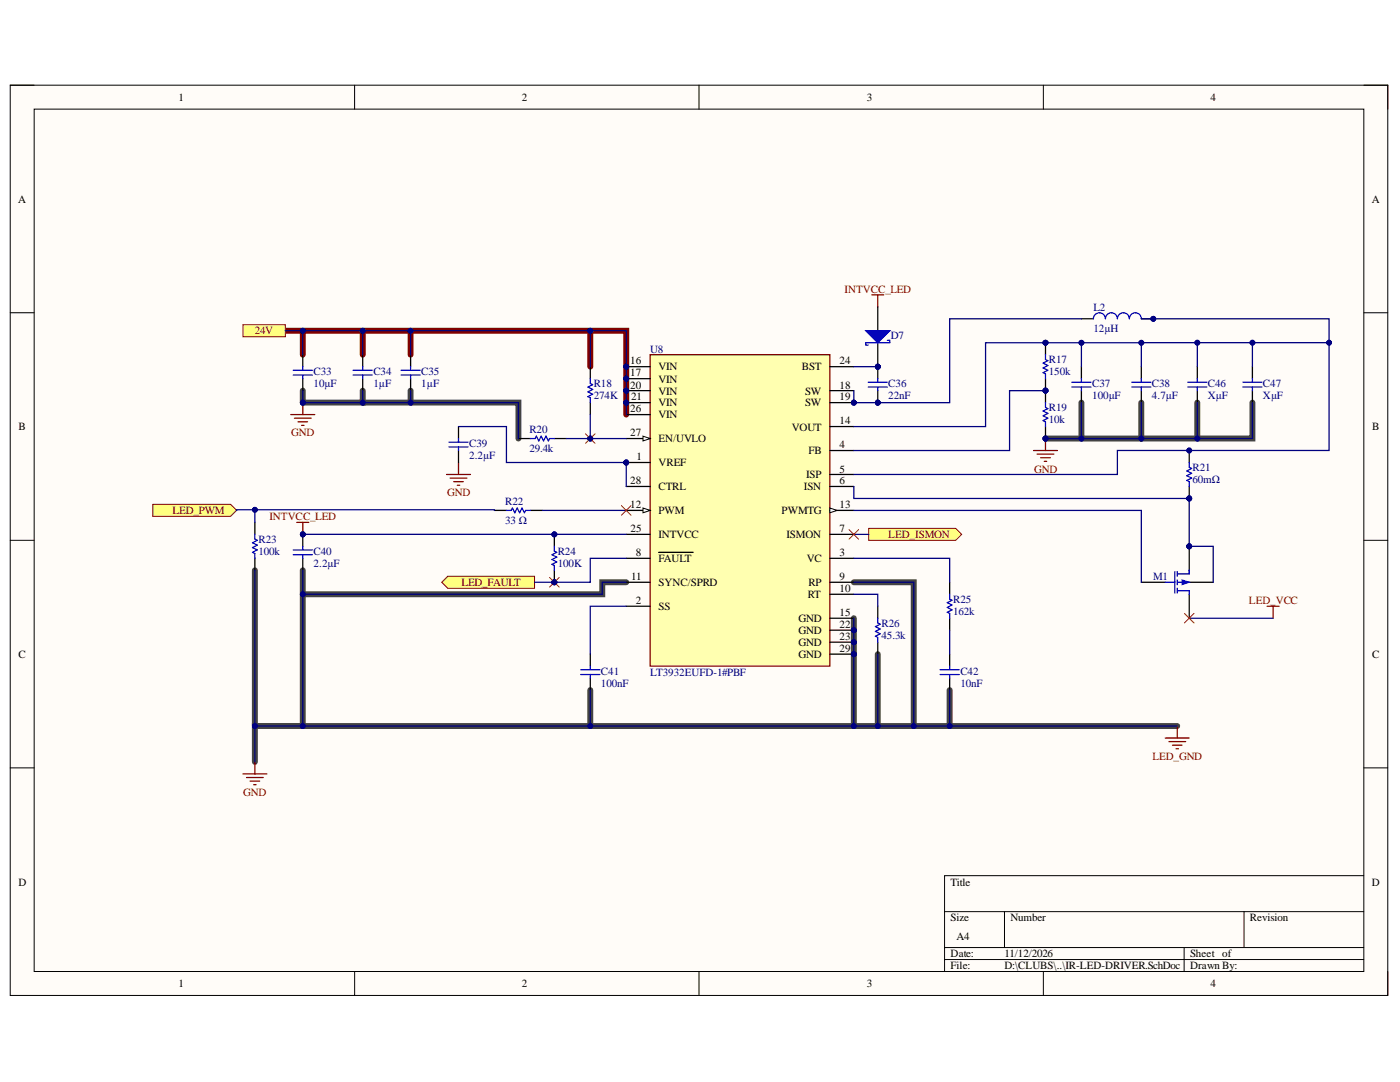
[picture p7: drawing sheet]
<svg xmlns="http://www.w3.org/2000/svg" width="279mm" height="216mm" viewBox="0 0 279 216" stroke-linecap="round" stroke-linejoin="round" font-family="sans-serif">
<defs><g id="words">
<g font-size="2.2">
<text x="35.6" y="20.1">1</text>
<text x="104.1" y="20.1">2</text>
<text x="173" y="20.1">3</text>
<text x="241.6" y="20.1">4</text>
<text x="3.6" y="40.4">A</text>
<text x="273.8" y="40.4">A</text>
<text x="125.8" y="72.7">16</text>
<text x="125.8" y="75.1">17</text>
<text x="125.8" y="77.5">20</text>
<text x="131.4" y="73.9">VIN</text>
<text x="131.4" y="76.4">VIN</text>
<text x="160" y="73.9">BST</text>
<text x="167.6" y="77.5">18</text>
<text x="167.6" y="72.7">24</text>
<text x="125.8" y="82.3">26</text>
<text x="125.9" y="79.9">21</text>
<text x="131.4" y="78.7">VIN</text>
<text x="131.4" y="81.1">VIN</text>
<text x="131.4" y="83.5">VIN</text>
<text x="160.7" y="78.7">SW</text>
<text x="160.7" y="81.1">SW</text>
<text x="167.6" y="79.9">19</text>
<text x="3.7" y="85.8">B</text>
<text x="125.8" y="87.1">27</text>
<text x="131.4" y="88.3">EN/UVLO</text>
<text x="158" y="85.9">VOUT</text>
<text x="167.6" y="89.5">4</text>
<text x="167.6" y="84.6">14</text>
<text x="273.9" y="85.8">B</text>
<text x="127" y="91.8">1</text>
<text x="131.4" y="93">VREF</text>
<text x="160.9" y="95.5">ISP</text>
<text x="161.4" y="90.6">FB</text>
<text x="167.6" y="94.3">5</text>
<text x="125.8" y="96.7">28</text>
<text x="125.8" y="101.4">12</text>
<text x="131.4" y="97.8">CTRL</text>
<text x="160.4" y="97.8">ISN</text>
<text x="167.6" y="96.7">6</text>
<text x="167.6" y="101.4">13</text>
<text x="125.9" y="106.2">25</text>
<text x="131.4" y="107.4">INTVCC</text>
<text x="131.4" y="102.6">PWM</text>
<text x="156" y="102.6">PWMTG</text>
<text x="157" y="107.4">ISMON</text>
<text x="167.6" y="106.2">7</text>
<text x="126.9" y="110.9">8</text>
<text x="131.4" y="112.2">FAULT</text>
<text x="161" y="112.2">VC</text>
<text x="167.6" y="110.9">3</text>
<text x="125.9" y="115.8">11</text>
<text x="131.4" y="116.9">SYNC/SPRD</text>
<text x="161.2" y="119.3">RT</text>
<text x="161.4" y="116.9">RP</text>
<text x="167.6" y="115.8">9</text>
<text x="167.6" y="118.1">10</text>
<text x="126.9" y="120.5">2</text>
<text x="131.4" y="121.8">SS</text>
<text x="159.3" y="124.1">GND</text>
<text x="167.6" y="122.9">15</text>
<text x="167.6" y="125.3">22</text>
<text x="3.7" y="131.3">C</text>
<text x="159.3" y="126.5">GND</text>
<text x="159.3" y="128.9">GND</text>
<text x="159.3" y="131.3">GND</text>
<text x="167.6" y="127.7">23</text>
<text x="167.6" y="130.1">29</text>
<text x="273.9" y="131.3">C</text>
<text x="3.7" y="176.7">D</text>
<text x="189.7" y="176.7">Title</text>
<text x="273.8" y="176.7">D</text>
<text x="189.7" y="183.8">Size</text>
<text x="201.6" y="183.8">Number</text>
<text x="249.4" y="183.8">Revision</text>
<text x="189.7" y="191">Date:</text>
<text x="190.9" y="187.5">A4</text>
<text x="200.5" y="191">11/12/2026</text>
<text x="237.5" y="191">Sheet of</text>
<text x="35.6" y="197">1</text>
<text x="104.1" y="197">2</text>
<text x="173" y="197">3</text>
<text x="189.7" y="193.4">File:</text>
<text x="200.5" y="193.4">D:\CLUBS\..\IR-LED-DRIVER.SchDoc</text>
<text x="237.5" y="193.4">Drawn By:</text>
<text x="241.6" y="197">4</text>
</g>
<g font-size="2.2" fill="#800000">
<text x="168.6" y="58.4">INTVCC_LED</text>
<text x="50.8" y="66.7">24V</text>
<text x="58.1" y="87.1">GND</text>
<text x="206.4" y="94.3">GND</text>
<text x="89.2" y="99">GND</text>
<text x="34.4" y="102.6">LED_PWM</text>
<text x="53.8" y="103.8">INTVCC_LED</text>
<text x="177.3" y="107.4">LED_ISMON</text>
<text x="92.1" y="116.9">LED_FAULT</text>
<text x="249.3" y="120.5">LED_VCC</text>
<text x="230" y="151.6">LED_GND</text>
<text x="48.5" y="158.8">GND</text>
</g>
<g font-size="2.2" fill="#000080">
<text x="218.2" y="62">L2</text>
<text x="129.7" y="70.4">U8</text>
<text x="177.8" y="67.7">D7</text>
<text x="218.2" y="66.3">12µH</text>
<text x="62.6" y="77.3">10µF</text>
<text x="62.6" y="74.9">C33</text>
<text x="74.5" y="77.3">1µF</text>
<text x="74.5" y="74.9">C34</text>
<text x="84.1" y="77.3">1µF</text>
<text x="84.1" y="74.9">C35</text>
<text x="118.5" y="77.3">R18</text>
<text x="177.3" y="77.3">C36</text>
<text x="209.3" y="74.9">150k</text>
<text x="209.3" y="72.5">R17</text>
<text x="218" y="77.3">C37</text>
<text x="229.9" y="77.3">C38</text>
<text x="241.1" y="77.3">C46</text>
<text x="252.1" y="77.3">C47</text>
<text x="118.5" y="79.7">274K</text>
<text x="177.3" y="79.7">22nF</text>
<text x="209.3" y="82">R19</text>
<text x="218" y="79.7">100µF</text>
<text x="229.9" y="79.7">4.7µF</text>
<text x="241.1" y="79.7">XµF</text>
<text x="252.1" y="79.7">XµF</text>
<text x="93.6" y="89.2">C39</text>
<text x="105.6" y="86.3">R20</text>
<text x="209.3" y="84.5">10k</text>
<text x="93.6" y="91.6">2.2µF</text>
<text x="105.6" y="90.1">29.4k</text>
<text x="238" y="94">R21</text>
<text x="100.8" y="100.7">R22</text>
<text x="238" y="96.4">60mΩ</text>
<text x="100.8" y="104.5">33 Ω</text>
<text x="51.6" y="110.8">100k</text>
<text x="51.6" y="108.3">R23</text>
<text x="62.6" y="113.1">2.2µF</text>
<text x="62.6" y="110.8">C40</text>
<text x="111.3" y="113.1">100K</text>
<text x="111.3" y="110.8">R24</text>
<text x="230.1" y="115.8">M1</text>
<text x="175.9" y="125.1">R26</text>
<text x="190.2" y="122.7">162k</text>
<text x="190.2" y="120.3">R25</text>
<text x="175.9" y="127.4">45.3k</text>
<text x="119.9" y="137">100nF</text>
<text x="119.9" y="134.6">C41</text>
<text x="129.7" y="134.9">LT3932EUFD-1#PBF</text>
<text x="191.7" y="137">10nF</text>
<text x="191.7" y="134.6">C42</text>
</g>
</g></defs>
<path d="M2 17h275v181.6h-275z" fill-rule="evenodd" fill="#fffcf8"/>
<path d="M2 17h275v181.6h-275z" fill="none" stroke="#000" stroke-width=".2"/>
<path d="M6.8 21.8h265.4v172.1h-265.4z" fill-rule="evenodd" fill="#fffcf8"/>
<g fill="none" stroke="#000" stroke-width=".2">
<path d="M2 17h4.8M70.8 17v4.8M139.5 17v4.8M208.2 17v4.8M272.2 17h4.8v4.8M6.8 21.8h265.4v172.1h-265.4zM2 62.4h4.8M272.2 62.4h4.8M2 107.8h4.8M272.2 107.8h4.8M2 153.2h4.8M272.2 153.2h4.8"/>
<path d="M272.2 174.7h-83.7v19.2M70.8 193.9v4.7M139.5 193.9v4.7M188.5 181.9h83.7M188.5 189.1h83.7M188.5 191.5h83.7M200.5 181.9v7.2M208.2 193.9v4.7M236.3 189.1v4.8M248.3 181.9v7.2M277 193.9v4.7"/>
</g>
<path d="M56.9 66h68.1v16.7M60.4 66v4.8M72.4 66v4.8M81.9 66v4.8M117.8 66v7.2" fill="none" stroke="#800000" stroke-width="1.2"/>
<g fill="none" stroke="#434343" stroke-width="1.2">
<path d="M60.4 77.9v2.4h12v-2.4M81.9 77.9v2.4M72.4 80.3h31.1v7.2M208.6 87.5h19.2M215.8 80.3v7.2M227.8 80.3v7.2M239 80.3v7.2M249.9 80.3v7.2h-22.1M50.9 113.8v31.1M60.4 113.8v31.1h-9.5v7.1M125 116.2h-4.8v2.4h-59.8M170.4 116.2h12v28.7"/>
<path d="M117.8 137.7v7.2M170.4 123.4v21.5M175.2 130.5v14.4M189.5 137.7v7.2h-129.1M189.5 144.9h45.4"/>
</g>
<path d="M89.1 94.7h4.8M89.8 95.4h3.4M90.5 96.1h2M91.3 96.8h.4M91.5 92.3v2.4M252.9 121h2.4M254.1 121v2.4M232.6 147.3h4.7M233.3 148h3.3M234 148.7h1.9M234.7 149.4h.5M234.9 144.9v2.4" fill="none" stroke="#800000" stroke-width=".25"/>
<path d="M48.5 64.8h8.4v2.4h-8.4z" fill-rule="evenodd" fill="#ffff80"/>
<path d="M48.5 64.8h8.4v2.4h-8.4z" fill="none" stroke="#800000" stroke-width=".2"/>
<circle cx="125" cy="73.2" r=".48" fill="#000080"/>
<circle cx="125" cy="73.2" r=".48" fill="none" stroke="#000080" stroke-width=".2"/>
<circle cx="125" cy="75.6" r=".48" fill="#000080"/>
<circle cx="125" cy="75.6" r=".48" fill="none" stroke="#000080" stroke-width=".2"/>
<circle cx="125" cy="77.9" r=".48" fill="#000080"/>
<circle cx="125" cy="77.9" r=".48" fill="none" stroke="#000080" stroke-width=".2"/>
<circle cx="125" cy="80.3" r=".48" fill="#000080"/>
<circle cx="125" cy="80.3" r=".48" fill="none" stroke="#000080" stroke-width=".2"/>
<circle cx="170.4" cy="80.3" r=".48" fill="#000080"/>
<circle cx="170.4" cy="80.3" r=".48" fill="none" stroke="#000080" stroke-width=".2"/>
<circle cx="125" cy="92.3" r=".48" fill="#000080"/>
<circle cx="125" cy="92.3" r=".48" fill="none" stroke="#000080" stroke-width=".2"/>
<circle cx="170.4" cy="125.7" r=".48" fill="#000080"/>
<circle cx="170.4" cy="125.7" r=".48" fill="none" stroke="#000080" stroke-width=".2"/>
<circle cx="170.4" cy="128.1" r=".48" fill="#000080"/>
<circle cx="170.4" cy="128.1" r=".48" fill="none" stroke="#000080" stroke-width=".2"/>
<circle cx="170.4" cy="130.5" r=".48" fill="#000080"/>
<circle cx="170.4" cy="130.5" r=".48" fill="none" stroke="#000080" stroke-width=".2"/>
<path d="M129.8 70.8h35.8v62.1h-35.8z" fill-rule="evenodd" fill="#ffffb0"/>
<path d="M129.8 70.8h35.8v62.1h-35.8z" fill="none" stroke="#800000" stroke-width=".25"/>
<path d="M125 73.2h4.8M125 106.6h4.8" fill="none" stroke="#000" stroke-width=".25"/>
<circle cx="125" cy="73.2" r=".48" fill="#000080"/>
<circle cx="125" cy="73.2" r=".48" fill="none" stroke="#000080" stroke-width=".2"/>
<path d="M125 75.6h4.8" fill="none" stroke="#000" stroke-width=".25"/>
<circle cx="125" cy="75.6" r=".48" fill="#000080"/>
<circle cx="125" cy="75.6" r=".48" fill="none" stroke="#000080" stroke-width=".2"/>
<path d="M125 77.9h4.8" fill="none" stroke="#000" stroke-width=".25"/>
<circle cx="125" cy="77.9" r=".48" fill="#000080"/>
<circle cx="125" cy="77.9" r=".48" fill="none" stroke="#000080" stroke-width=".2"/>
<path d="M125 80.3h4.8" fill="none" stroke="#000" stroke-width=".25"/>
<circle cx="125" cy="80.3" r=".48" fill="#000080"/>
<circle cx="125" cy="80.3" r=".48" fill="none" stroke="#000080" stroke-width=".2"/>
<path d="M165.6 77.9h4.8M125 82.7h4.8M165.6 80.3h4.8" fill="none" stroke="#000" stroke-width=".25"/>
<circle cx="170.4" cy="80.3" r=".48" fill="#000080"/>
<circle cx="170.4" cy="80.3" r=".48" fill="none" stroke="#000080" stroke-width=".2"/>
<path d="M165.6 73.2h4.8M125 97.1h4.8M125 87.5h4.8M125 111.4h4.8M131.4 110.2h6.9" fill="none" stroke="#000" stroke-width=".25"/>
<path d="M128.3 87l1.5 .5-1.5 .5z" fill="#f8fcff"/>
<path d="M128.3 87l1.5 .5-1.5 .5z" fill="none" stroke="#000" stroke-width=".2"/>
<path d="M165.6 89.9h4.8M165.6 97.1h4.8M165.6 94.7h4.8M125 101.8h4.8M165.6 106.6h4.8" fill="none" stroke="#000" stroke-width=".25"/>
<path d="M128.3 101.4l1.5 .4-1.5 .5z" fill="#f8fcff"/>
<path d="M128.3 101.4l1.5 .4-1.5 .5z" fill="none" stroke="#000" stroke-width=".2"/>
<path d="M165.6 101.8h4.8" fill="none" stroke="#000" stroke-width=".25"/>
<path d="M165.6 101.4l1.5 .4-1.5 .5z" fill="#f8fcff"/>
<path d="M165.6 101.4l1.5 .4-1.5 .5z" fill="none" stroke="#000" stroke-width=".2"/>
<path d="M125 92.3h4.8M165.6 85.1h4.8M125 116.2h4.8M165.6 116.2h4.8M165.6 118.6h4.8M165.6 111.4h4.8M125 121h4.8" fill="none" stroke="#000" stroke-width=".25"/>
<circle cx="125" cy="92.3" r=".48" fill="#000080"/>
<circle cx="125" cy="92.3" r=".48" fill="none" stroke="#000080" stroke-width=".2"/>
<path d="M165.6 123.4h4.8M165.6 125.7h4.8" fill="none" stroke="#000" stroke-width=".25"/>
<circle cx="170.4" cy="125.7" r=".48" fill="#000080"/>
<circle cx="170.4" cy="125.7" r=".48" fill="none" stroke="#000080" stroke-width=".2"/>
<path d="M165.6 128.1h4.8" fill="none" stroke="#000" stroke-width=".25"/>
<circle cx="170.4" cy="128.1" r=".48" fill="#000080"/>
<circle cx="170.4" cy="128.1" r=".48" fill="none" stroke="#000080" stroke-width=".2"/>
<path d="M165.6 130.5h4.8" fill="none" stroke="#000" stroke-width=".25"/>
<circle cx="170.4" cy="130.5" r=".48" fill="#000080"/>
<circle cx="170.4" cy="130.5" r=".48" fill="none" stroke="#000080" stroke-width=".2"/>
<path d="M30.5 100.6h15.5l1.2 1.2-1.2 1.2h-15.5z" fill-rule="evenodd" fill="#ffff80"/>
<path d="M30.5 100.6h15.5l1.2 1.2-1.2 1.2h-15.5z" fill="none" stroke="#800000" stroke-width=".2"/>
<path d="M60.4 70.8v2.4M60.4 75.6v2.3" fill="none" stroke="#000" stroke-width=".25"/>
<path d="M58.5 74.8h3.8M58.5 73.9h3.8M60.4 73.2v.7M60.4 74.8v.8" fill="none" stroke="#00f" stroke-width=".25"/>
<path d="M58 82.7h4.8M58.8 83.4h3.3M59.5 84.2h1.9M60.2 84.9h.5M60.4 80.3v2.4" fill="none" stroke="#800000" stroke-width=".25"/>
<circle cx="60.4" cy="80.3" r=".48" fill="#000080"/>
<circle cx="60.4" cy="80.3" r=".48" fill="none" stroke="#000080" stroke-width=".2"/>
<path d="M72.4 70.8v2.4M72.4 75.6v2.3M81.9 70.8v2.4M81.9 75.6v2.3M117.8 73.2v2.4M91.5 85.1v2.4M91.5 89.9v2.4M103.5 87.5h2.4M110.6 87.5h2.4M117.8 80.3v2.4" fill="none" stroke="#000" stroke-width=".25"/>
<g fill="none" stroke="#00f" stroke-width=".25">
<path d="M70.5 74.8h3.8M70.5 73.9h3.8M72.4 73.2v.7M72.4 74.8v.8M80 74.8h3.9M80 73.9h3.9M81.9 73.2v.7M81.9 74.8v.8M117.8 75.6v.9l.5 .3-1 .4 1 .5-1 .5 1 .5-1 .4 .5 .3v.9M89.6 89.2h3.8M89.6 88.2h3.8M91.5 87.5v.7"/>
<path d="M91.5 89.2v.7M105.9 87.5h.9l.2-.5 .5 1 .5-1 .5 1 .5-1 .4 1 .3-.5h.9"/>
</g>
<circle cx="60.4" cy="106.6" r=".48" fill="#000080"/>
<circle cx="60.4" cy="106.6" r=".48" fill="none" stroke="#000080" stroke-width=".2"/>
<path d="M60.4 106.6v2.4" fill="none" stroke="#000" stroke-width=".25"/>
<circle cx="60.4" cy="106.6" r=".48" fill="#000080"/>
<circle cx="60.4" cy="106.6" r=".48" fill="none" stroke="#000080" stroke-width=".2"/>
<path d="M60.4 111.4v2.4" fill="none" stroke="#000" stroke-width=".25"/>
<path d="M58.5 110.7h3.8M58.5 109.7h3.8M60.4 109v.7M60.4 110.7v.7" fill="none" stroke="#00f" stroke-width=".25"/>
<circle cx="110.6" cy="106.6" r=".48" fill="#000080"/>
<circle cx="110.6" cy="106.6" r=".48" fill="none" stroke="#000080" stroke-width=".2"/>
<circle cx="110.6" cy="116.2" r=".48" fill="#000080"/>
<circle cx="110.6" cy="116.2" r=".48" fill="none" stroke="#000080" stroke-width=".2"/>
<path d="M110.6 106.6v2.4" fill="none" stroke="#000" stroke-width=".25"/>
<circle cx="110.6" cy="106.6" r=".48" fill="#000080"/>
<circle cx="110.6" cy="106.6" r=".48" fill="none" stroke="#000080" stroke-width=".2"/>
<path d="M110.6 113.8v2.4" fill="none" stroke="#000" stroke-width=".25"/>
<circle cx="110.6" cy="116.2" r=".48" fill="#000080"/>
<circle cx="110.6" cy="116.2" r=".48" fill="none" stroke="#000080" stroke-width=".2"/>
<path d="M110.6 109v1l.5 .2-.9 .5 .9 .5-.9 .4 .9 .5-.9 .5 .4 .2v1" fill="none" stroke="#00f" stroke-width=".25"/>
<path d="M88.2 116.2l1.2-1.2h17.3v2.4h-17.3z" fill-rule="evenodd" fill="#ffff80"/>
<path d="M88.2 116.2l1.2-1.2h17.3v2.4h-17.3z" fill="none" stroke="#800000" stroke-width=".2"/>
<path d="M48.5 154.4h4.8M49.2 155.1h3.3M49.9 155.9h1.9M50.6 156.6h.5M50.9 152v2.4" fill="none" stroke="#800000" stroke-width=".25"/>
<path d="M189.5 116.2v2.4M117.8 130.5v2.4M117.8 135.3v2.4M175.2 121v2.4M175.2 128.1v2.4M189.5 123.4v2.4M189.5 130.5v2.4M189.5 135.3v2.4" fill="none" stroke="#000" stroke-width=".25"/>
<path d="M189.5 118.6v.9l.5 .3-1 .5 1 .4-1 .5 1 .5-1 .5 .5 .2v1M115.9 134.6h3.8M115.9 133.6h3.8M117.8 132.9v.7M117.8 134.6v.7M175.2 123.4v.9l.5 .3-1 .4 1 .5-1 .5 1 .5-1 .4 .5 .3v.9M187.6 134.6h3.8M187.6 133.6h3.8M189.5 132.9v.7M189.5 134.6v.7" fill="none" stroke="#00f" stroke-width=".25"/>
<path d="M173.4 105.4h17.3l1.2 1.2-1.2 1.2h-17.3z" fill-rule="evenodd" fill="#ffff80"/>
<path d="M173.4 105.4h17.3l1.2 1.2-1.2 1.2h-17.3z" fill="none" stroke="#800000" stroke-width=".2"/>
<circle cx="237.3" cy="109" r=".48" fill="#000080"/>
<circle cx="237.3" cy="109" r=".48" fill="none" stroke="#000080" stroke-width=".2"/>
<path d="M237.3 109v4.8" fill="none" stroke="#000" stroke-width=".25"/>
<circle cx="237.3" cy="109" r=".48" fill="#000080"/>
<circle cx="237.3" cy="109" r=".48" fill="none" stroke="#000080" stroke-width=".2"/>
<path d="M227.8 116.2h4.8M237.3 116.2h4.8M237.3 118.6v4.8" fill="none" stroke="#000" stroke-width=".25"/>
<path d="M232.6 116.2h1.9M234.5 114v4.3M234.9 116.2h2.4M234.9 117.9h2.4v.7M234.9 114v1M234.9 115.7v1M234.9 117.4v.9M237.3 113.8v.7h-2.4" fill="none" stroke="#00f" stroke-width=".25"/>
<path d="M235.9 115.7l1.4 .5-1.4 .5z" fill="#00f"/>
<path d="M235.9 115.7l1.4 .5-1.4 .5z" fill="none" stroke="#00f" stroke-width=".2"/>
<circle cx="237.3" cy="99.5" r=".48" fill="#000080"/>
<circle cx="237.3" cy="99.5" r=".48" fill="none" stroke="#000080" stroke-width=".2"/>
<path d="M237.3 89.9v2.4M237.3 97.1v2.4" fill="none" stroke="#000" stroke-width=".25"/>
<circle cx="237.3" cy="99.5" r=".48" fill="#000080"/>
<circle cx="237.3" cy="99.5" r=".48" fill="none" stroke="#000080" stroke-width=".2"/>
<path d="M237.3 92.3v.9l.5 .3-.9 .5 .9 .4-.9 .5 .9 .5-.9 .5 .4 .2v1" fill="none" stroke="#00f" stroke-width=".25"/>
<path d="M206.3 89.9h4.7M207 90.6h3.3M207.7 91.3h1.9M208.4 92.1h.5M208.6 87.5v2.4" fill="none" stroke="#800000" stroke-width=".25"/>
<circle cx="208.7" cy="87.5" r=".48" fill="#000080"/>
<circle cx="208.7" cy="87.5" r=".48" fill="none" stroke="#000080" stroke-width=".2"/>
<circle cx="208.7" cy="77.9" r=".48" fill="#000080"/>
<circle cx="208.7" cy="77.9" r=".48" fill="none" stroke="#000080" stroke-width=".2"/>
<circle cx="208.7" cy="87.5" r=".48" fill="#000080"/>
<circle cx="208.7" cy="87.5" r=".48" fill="none" stroke="#000080" stroke-width=".2"/>
<path d="M208.6 78v2.3" fill="none" stroke="#000" stroke-width=".25"/>
<circle cx="208.7" cy="77.9" r=".48" fill="#000080"/>
<circle cx="208.7" cy="77.9" r=".48" fill="none" stroke="#000080" stroke-width=".2"/>
<path d="M208.6 85.1v2.4" fill="none" stroke="#000" stroke-width=".25"/>
<circle cx="208.7" cy="87.5" r=".48" fill="#000080"/>
<circle cx="208.7" cy="87.5" r=".48" fill="none" stroke="#000080" stroke-width=".2"/>
<path d="M208.6 80.3v1l.5 .2-.9 .5 .9 .5-.9 .5 .9 .5-.9 .4 .4 .3v.9" fill="none" stroke="#00f" stroke-width=".25"/>
<circle cx="208.7" cy="68.4" r=".48" fill="#000080"/>
<circle cx="208.7" cy="68.4" r=".48" fill="none" stroke="#000080" stroke-width=".2"/>
<circle cx="208.7" cy="77.9" r=".48" fill="#000080"/>
<circle cx="208.7" cy="77.9" r=".48" fill="none" stroke="#000080" stroke-width=".2"/>
<path d="M208.6 68.4v2.4" fill="none" stroke="#000" stroke-width=".25"/>
<circle cx="208.7" cy="68.4" r=".48" fill="#000080"/>
<circle cx="208.7" cy="68.4" r=".48" fill="none" stroke="#000080" stroke-width=".2"/>
<path d="M208.6 75.6v2.4" fill="none" stroke="#000" stroke-width=".25"/>
<circle cx="208.7" cy="77.9" r=".48" fill="#000080"/>
<circle cx="208.7" cy="77.9" r=".48" fill="none" stroke="#000080" stroke-width=".2"/>
<path d="M208.6 70.8v.9l.5 .3-.9 .5 .9 .4-.9 .5 .9 .5-.9 .5 .4 .2v1M213.9 77.2h3.8M213.9 76.3h3.8M215.8 75.6v.7M215.8 77.2v.8" fill="none" stroke="#00f" stroke-width=".25"/>
<path d="M215.8 73.2v2.4M215.8 78v2.3" fill="none" stroke="#000" stroke-width=".25"/>
<circle cx="175.2" cy="73.2" r=".48" fill="#000080"/>
<circle cx="175.2" cy="73.2" r=".48" fill="none" stroke="#000080" stroke-width=".2"/>
<circle cx="175.2" cy="80.3" r=".48" fill="#000080"/>
<circle cx="175.2" cy="80.3" r=".48" fill="none" stroke="#000080" stroke-width=".2"/>
<path d="M175.2 73.2v2.4" fill="none" stroke="#000" stroke-width=".25"/>
<circle cx="175.2" cy="73.2" r=".48" fill="#000080"/>
<circle cx="175.2" cy="73.2" r=".48" fill="none" stroke="#000080" stroke-width=".2"/>
<path d="M175.2 78v2.3" fill="none" stroke="#000" stroke-width=".25"/>
<circle cx="175.2" cy="80.3" r=".48" fill="#000080"/>
<circle cx="175.2" cy="80.3" r=".48" fill="none" stroke="#000080" stroke-width=".2"/>
<path d="M173.3 77.2h3.8M173.3 76.3h3.8M175.2 75.6v.7M175.2 77.2v.8" fill="none" stroke="#00f" stroke-width=".25"/>
<circle cx="230.2" cy="63.6" r=".48" fill="#000080"/>
<circle cx="230.2" cy="63.6" r=".48" fill="none" stroke="#000080" stroke-width=".2"/>
<path d="M215.8 63.6h2.4M227.8 63.6h2.4" fill="none" stroke="#000" stroke-width=".25"/>
<circle cx="230.2" cy="63.6" r=".48" fill="#000080"/>
<circle cx="230.2" cy="63.6" r=".48" fill="none" stroke="#000080" stroke-width=".2"/>
<path d="M218.2 63.6a1.2 1.2 0 0 1 1.2-1.2 1.2 1.2 0 0 1 1.2 1.2 1.19 1.19 0 0 1 1.2-1.2 1.19 1.19 0 0 1 1.2 1.2 1.19 1.19 0 0 1 1.2-1.2 1.19 1.19 0 0 1 1.2 1.2 1.19 1.19 0 0 1 1.2-1.2 1.19 1.19 0 0 1 1.2 1.2M225.9 77.2h3.8M225.9 76.3h3.8M227.8 75.6v.7M227.8 77.2v.8M50.9 106.6v1l.4 .2-.9 .5 .9 .5-.9 .5 .9 .4-.9 .5 .5 .3v.9M101.1 101.8h.9l.3-.4 .4 .9 .5-.9 .5 .9 .5-.9 .5 .9 .2-.5h1" fill="none" stroke="#00f" stroke-width=".25"/>
<path d="M227.8 73.2v2.4M227.8 78v2.3M50.9 104.2v2.4M50.9 111.4v2.4M98.7 101.8h2.4M105.9 101.8h2.3" fill="none" stroke="#000" stroke-width=".25"/>
<path d="M59.2 104.2h2.4M60.4 104.2v2.4" fill="none" stroke="#800000" stroke-width=".25"/>
<circle cx="60.4" cy="106.6" r=".48" fill="#000080"/>
<circle cx="60.4" cy="106.6" r=".48" fill="none" stroke="#000080" stroke-width=".2"/>
<path d="M174 58.8h2.4M175.2 58.8v2.4" fill="none" stroke="#800000" stroke-width=".25"/>
<circle cx="175.2" cy="73.2" r=".48" fill="#000080"/>
<circle cx="175.2" cy="73.2" r=".48" fill="none" stroke="#000080" stroke-width=".2"/>
<path d="M175.2 61.2v4.8M175.2 68.4v4.8" fill="none" stroke="#000" stroke-width=".25"/>
<circle cx="175.2" cy="73.2" r=".48" fill="#000080"/>
<circle cx="175.2" cy="73.2" r=".48" fill="none" stroke="#000080" stroke-width=".2"/>
<path d="M172.8 66h4.8l-2.4 2.4z" fill="#00f"/>
<path d="M172.8 66h4.8l-2.4 2.4zM177.1 67.9h.5v.5h-4.8v.5h.5" fill="none" stroke="#00f" stroke-width=".25"/>
<path d="M125 77.9v2.4" fill="none" stroke="#000080" stroke-width=".25"/>
<circle cx="125" cy="77.9" r=".48" fill="#000080"/>
<circle cx="125" cy="77.9" r=".48" fill="none" stroke="#000080" stroke-width=".2"/>
<circle cx="125" cy="80.3" r=".48" fill="#000080"/>
<circle cx="125" cy="80.3" r=".48" fill="none" stroke="#000080" stroke-width=".2"/>
<path d="M125 80.3v2.4" fill="none" stroke="#000080" stroke-width=".25"/>
<circle cx="125" cy="80.3" r=".48" fill="#000080"/>
<circle cx="125" cy="80.3" r=".48" fill="none" stroke="#000080" stroke-width=".2"/>
<path d="M60.4 66v4.8" fill="none" stroke="#000080" stroke-width=".25"/>
<circle cx="60.4" cy="66" r=".48" fill="#000080"/>
<circle cx="60.4" cy="66" r=".48" fill="none" stroke="#000080" stroke-width=".2"/>
<path d="M60.4 77.9v2.4" fill="none" stroke="#000080" stroke-width=".25"/>
<circle cx="60.4" cy="80.3" r=".48" fill="#000080"/>
<circle cx="60.4" cy="80.3" r=".48" fill="none" stroke="#000080" stroke-width=".2"/>
<path d="M72.4 77.9v2.4h-12" fill="none" stroke="#000080" stroke-width=".25"/>
<circle cx="72.4" cy="80.3" r=".48" fill="#000080"/>
<circle cx="72.4" cy="80.3" r=".48" fill="none" stroke="#000080" stroke-width=".2"/>
<circle cx="60.4" cy="80.3" r=".48" fill="#000080"/>
<circle cx="60.4" cy="80.3" r=".48" fill="none" stroke="#000080" stroke-width=".2"/>
<path d="M72.4 66v4.8" fill="none" stroke="#000080" stroke-width=".25"/>
<circle cx="72.4" cy="66" r=".48" fill="#000080"/>
<circle cx="72.4" cy="66" r=".48" fill="none" stroke="#000080" stroke-width=".2"/>
<path d="M81.9 77.9v2.4" fill="none" stroke="#000080" stroke-width=".25"/>
<circle cx="81.9" cy="80.3" r=".48" fill="#000080"/>
<circle cx="81.9" cy="80.3" r=".48" fill="none" stroke="#000080" stroke-width=".2"/>
<path d="M81.9 66v4.8" fill="none" stroke="#000080" stroke-width=".25"/>
<circle cx="81.9" cy="66" r=".48" fill="#000080"/>
<circle cx="81.9" cy="66" r=".48" fill="none" stroke="#000080" stroke-width=".2"/>
<path d="M117.8 66v7.2" fill="none" stroke="#000080" stroke-width=".25"/>
<circle cx="117.8" cy="66" r=".48" fill="#000080"/>
<circle cx="117.8" cy="66" r=".48" fill="none" stroke="#000080" stroke-width=".2"/>
<path d="M72.4 80.3h31.1v7.2" fill="none" stroke="#000080" stroke-width=".25"/>
<circle cx="72.4" cy="80.3" r=".48" fill="#000080"/>
<circle cx="72.4" cy="80.3" r=".48" fill="none" stroke="#000080" stroke-width=".2"/>
<circle cx="81.9" cy="80.3" r=".48" fill="#000080"/>
<circle cx="81.9" cy="80.3" r=".48" fill="none" stroke="#000080" stroke-width=".2"/>
<path d="M56.9 66h68.1v11.9" fill="none" stroke="#000080" stroke-width=".25"/>
<circle cx="60.4" cy="66" r=".48" fill="#000080"/>
<circle cx="60.4" cy="66" r=".48" fill="none" stroke="#000080" stroke-width=".2"/>
<circle cx="72.4" cy="66" r=".48" fill="#000080"/>
<circle cx="72.4" cy="66" r=".48" fill="none" stroke="#000080" stroke-width=".2"/>
<circle cx="81.9" cy="66" r=".48" fill="#000080"/>
<circle cx="81.9" cy="66" r=".48" fill="none" stroke="#000080" stroke-width=".2"/>
<circle cx="117.8" cy="66" r=".48" fill="#000080"/>
<circle cx="117.8" cy="66" r=".48" fill="none" stroke="#000080" stroke-width=".2"/>
<circle cx="125" cy="73.2" r=".48" fill="#000080"/>
<circle cx="125" cy="73.2" r=".48" fill="none" stroke="#000080" stroke-width=".2"/>
<circle cx="125" cy="75.6" r=".48" fill="#000080"/>
<circle cx="125" cy="75.6" r=".48" fill="none" stroke="#000080" stroke-width=".2"/>
<circle cx="125" cy="77.9" r=".48" fill="#000080"/>
<circle cx="125" cy="77.9" r=".48" fill="none" stroke="#000080" stroke-width=".2"/>
<path d="M117.8 82.7v4.8" fill="none" stroke="#000080" stroke-width=".25"/>
<circle cx="117.8" cy="87.5" r=".48" fill="#000080"/>
<circle cx="117.8" cy="87.5" r=".48" fill="none" stroke="#000080" stroke-width=".2"/>
<path d="M113 87.5h12" fill="none" stroke="#000080" stroke-width=".25"/>
<circle cx="117.8" cy="87.5" r=".48" fill="#000080"/>
<circle cx="117.8" cy="87.5" r=".48" fill="none" stroke="#000080" stroke-width=".2"/>
<path d="M125 92.3v4.8" fill="none" stroke="#000080" stroke-width=".25"/>
<circle cx="125" cy="92.3" r=".48" fill="#000080"/>
<circle cx="125" cy="92.3" r=".48" fill="none" stroke="#000080" stroke-width=".2"/>
<path d="M60.4 106.6h64.6" fill="none" stroke="#000080" stroke-width=".25"/>
<circle cx="110.6" cy="106.6" r=".48" fill="#000080"/>
<circle cx="110.6" cy="106.6" r=".48" fill="none" stroke="#000080" stroke-width=".2"/>
<circle cx="60.4" cy="106.6" r=".48" fill="#000080"/>
<circle cx="60.4" cy="106.6" r=".48" fill="none" stroke="#000080" stroke-width=".2"/>
<path d="M125 111.4h-7.2v4.8h-7.2" fill="none" stroke="#000080" stroke-width=".25"/>
<circle cx="110.6" cy="116.2" r=".48" fill="#000080"/>
<circle cx="110.6" cy="116.2" r=".48" fill="none" stroke="#000080" stroke-width=".2"/>
<path d="M106.7 116.2h3.9" fill="none" stroke="#000080" stroke-width=".25"/>
<circle cx="110.6" cy="116.2" r=".48" fill="#000080"/>
<circle cx="110.6" cy="116.2" r=".48" fill="none" stroke="#000080" stroke-width=".2"/>
<path d="M60.4 113.8v31.1h-9.5v7.1" fill="none" stroke="#000080" stroke-width=".25"/>
<circle cx="60.4" cy="118.6" r=".48" fill="#000080"/>
<circle cx="60.4" cy="118.6" r=".48" fill="none" stroke="#000080" stroke-width=".2"/>
<circle cx="60.4" cy="144.9" r=".48" fill="#000080"/>
<circle cx="60.4" cy="144.9" r=".48" fill="none" stroke="#000080" stroke-width=".2"/>
<circle cx="50.9" cy="144.9" r=".48" fill="#000080"/>
<circle cx="50.9" cy="144.9" r=".48" fill="none" stroke="#000080" stroke-width=".2"/>
<path d="M125 116.2h-4.8v2.4h-59.8" fill="none" stroke="#000080" stroke-width=".25"/>
<circle cx="60.4" cy="118.6" r=".48" fill="#000080"/>
<circle cx="60.4" cy="118.6" r=".48" fill="none" stroke="#000080" stroke-width=".2"/>
<path d="M117.8 137.7v7.2M125 121h-7.2v9.5" fill="none" stroke="#000080" stroke-width=".25"/>
<circle cx="117.8" cy="144.9" r=".48" fill="#000080"/>
<circle cx="117.8" cy="144.9" r=".48" fill="none" stroke="#000080" stroke-width=".2"/>
<path d="M170.4 123.4v21.5" fill="none" stroke="#000080" stroke-width=".25"/>
<circle cx="170.4" cy="125.7" r=".48" fill="#000080"/>
<circle cx="170.4" cy="125.7" r=".48" fill="none" stroke="#000080" stroke-width=".2"/>
<circle cx="170.4" cy="128.1" r=".48" fill="#000080"/>
<circle cx="170.4" cy="128.1" r=".48" fill="none" stroke="#000080" stroke-width=".2"/>
<circle cx="170.4" cy="130.5" r=".48" fill="#000080"/>
<circle cx="170.4" cy="130.5" r=".48" fill="none" stroke="#000080" stroke-width=".2"/>
<circle cx="170.4" cy="144.9" r=".48" fill="#000080"/>
<circle cx="170.4" cy="144.9" r=".48" fill="none" stroke="#000080" stroke-width=".2"/>
<path d="M170.4 118.6h4.8v2.4M175.2 130.5v14.4" fill="none" stroke="#000080" stroke-width=".25"/>
<circle cx="175.2" cy="144.9" r=".48" fill="#000080"/>
<circle cx="175.2" cy="144.9" r=".48" fill="none" stroke="#000080" stroke-width=".2"/>
<path d="M170.4 116.2h12v28.7" fill="none" stroke="#000080" stroke-width=".25"/>
<circle cx="182.4" cy="144.9" r=".48" fill="#000080"/>
<circle cx="182.4" cy="144.9" r=".48" fill="none" stroke="#000080" stroke-width=".2"/>
<path d="M170.4 111.4h19.1v4.8M189.5 137.7v7.2h-129.1M189.5 125.8v4.7" fill="none" stroke="#000080" stroke-width=".25"/>
<circle cx="189.5" cy="144.9" r=".48" fill="#000080"/>
<circle cx="189.5" cy="144.9" r=".48" fill="none" stroke="#000080" stroke-width=".2"/>
<circle cx="182.4" cy="144.9" r=".48" fill="#000080"/>
<circle cx="182.4" cy="144.9" r=".48" fill="none" stroke="#000080" stroke-width=".2"/>
<circle cx="175.2" cy="144.9" r=".48" fill="#000080"/>
<circle cx="175.2" cy="144.9" r=".48" fill="none" stroke="#000080" stroke-width=".2"/>
<circle cx="170.4" cy="144.9" r=".48" fill="#000080"/>
<circle cx="170.4" cy="144.9" r=".48" fill="none" stroke="#000080" stroke-width=".2"/>
<circle cx="117.8" cy="144.9" r=".48" fill="#000080"/>
<circle cx="117.8" cy="144.9" r=".48" fill="none" stroke="#000080" stroke-width=".2"/>
<circle cx="60.4" cy="144.9" r=".48" fill="#000080"/>
<circle cx="60.4" cy="144.9" r=".48" fill="none" stroke="#000080" stroke-width=".2"/>
<path d="M170.4 106.6h3M237.3 123.4h16.8M189.5 144.9h45.4" fill="none" stroke="#000080" stroke-width=".25"/>
<circle cx="189.5" cy="144.9" r=".48" fill="#000080"/>
<circle cx="189.5" cy="144.9" r=".48" fill="none" stroke="#000080" stroke-width=".2"/>
<path d="M208.6 78h-7.1v11.9h-31.1" fill="none" stroke="#000080" stroke-width=".25"/>
<circle cx="208.7" cy="77.9" r=".48" fill="#000080"/>
<circle cx="208.7" cy="77.9" r=".48" fill="none" stroke="#000080" stroke-width=".2"/>
<path d="M208.6 68.4h-11.9v16.7h-26.3" fill="none" stroke="#000080" stroke-width=".25"/>
<circle cx="208.7" cy="68.4" r=".48" fill="#000080"/>
<circle cx="208.7" cy="68.4" r=".48" fill="none" stroke="#000080" stroke-width=".2"/>
<path d="M237.3 99.5v9.5M170.4 101.9h57.4v14.3" fill="none" stroke="#000080" stroke-width=".25"/>
<circle cx="237.3" cy="99.5" r=".48" fill="#000080"/>
<circle cx="237.3" cy="99.5" r=".48" fill="none" stroke="#000080" stroke-width=".2"/>
<circle cx="237.3" cy="109" r=".48" fill="#000080"/>
<circle cx="237.3" cy="109" r=".48" fill="none" stroke="#000080" stroke-width=".2"/>
<path d="M237.3 109h4.8v7.2" fill="none" stroke="#000080" stroke-width=".25"/>
<circle cx="237.3" cy="109" r=".48" fill="#000080"/>
<circle cx="237.3" cy="109" r=".48" fill="none" stroke="#000080" stroke-width=".2"/>
<path d="M170.4 97.1v2.4h66.9" fill="none" stroke="#000080" stroke-width=".25"/>
<circle cx="237.3" cy="99.5" r=".48" fill="#000080"/>
<circle cx="237.3" cy="99.5" r=".48" fill="none" stroke="#000080" stroke-width=".2"/>
<path d="M170.4 77.9v2.4" fill="none" stroke="#000080" stroke-width=".25"/>
<circle cx="170.4" cy="80.3" r=".48" fill="#000080"/>
<circle cx="170.4" cy="80.3" r=".48" fill="none" stroke="#000080" stroke-width=".2"/>
<path d="M170.4 73.2h4.8" fill="none" stroke="#000080" stroke-width=".25"/>
<circle cx="175.2" cy="73.2" r=".48" fill="#000080"/>
<circle cx="175.2" cy="73.2" r=".48" fill="none" stroke="#000080" stroke-width=".2"/>
<path d="M170.4 80.3h4.8" fill="none" stroke="#000080" stroke-width=".25"/>
<circle cx="170.4" cy="80.3" r=".48" fill="#000080"/>
<circle cx="170.4" cy="80.3" r=".48" fill="none" stroke="#000080" stroke-width=".2"/>
<circle cx="175.2" cy="80.3" r=".48" fill="#000080"/>
<circle cx="175.2" cy="80.3" r=".48" fill="none" stroke="#000080" stroke-width=".2"/>
<path d="M215.8 63.6h-26.3v16.7h-14.3" fill="none" stroke="#000080" stroke-width=".25"/>
<circle cx="175.2" cy="80.3" r=".48" fill="#000080"/>
<circle cx="175.2" cy="80.3" r=".48" fill="none" stroke="#000080" stroke-width=".2"/>
<path d="M215.8 80.3v7.2" fill="none" stroke="#000080" stroke-width=".25"/>
<circle cx="215.8" cy="87.5" r=".48" fill="#000080"/>
<circle cx="215.8" cy="87.5" r=".48" fill="none" stroke="#000080" stroke-width=".2"/>
<path d="M215.8 68.4v4.8" fill="none" stroke="#000080" stroke-width=".25"/>
<circle cx="215.8" cy="68.4" r=".48" fill="#000080"/>
<circle cx="215.8" cy="68.4" r=".48" fill="none" stroke="#000080" stroke-width=".2"/>
<path d="M227.8 63.6h37.4v4.8" fill="none" stroke="#000080" stroke-width=".25"/>
<circle cx="265.2" cy="68.4" r=".48" fill="#000080"/>
<circle cx="265.2" cy="68.4" r=".48" fill="none" stroke="#000080" stroke-width=".2"/>
<circle cx="230.2" cy="63.6" r=".48" fill="#000080"/>
<circle cx="230.2" cy="63.6" r=".48" fill="none" stroke="#000080" stroke-width=".2"/>
<path d="M227.8 68.4v4.8" fill="none" stroke="#000080" stroke-width=".25"/>
<circle cx="227.8" cy="68.4" r=".48" fill="#000080"/>
<circle cx="227.8" cy="68.4" r=".48" fill="none" stroke="#000080" stroke-width=".2"/>
<path d="M50.9 113.8v31.1" fill="none" stroke="#000080" stroke-width=".25"/>
<circle cx="50.9" cy="144.9" r=".48" fill="#000080"/>
<circle cx="50.9" cy="144.9" r=".48" fill="none" stroke="#000080" stroke-width=".2"/>
<path d="M91.5 85.1h9.6v7.2h23.9M108.2 101.8h16.8" fill="none" stroke="#000080" stroke-width=".25"/>
<circle cx="125" cy="92.3" r=".48" fill="#000080"/>
<circle cx="125" cy="92.3" r=".48" fill="none" stroke="#000080" stroke-width=".2"/>
<path d="M50.9 101.7v2.5" fill="none" stroke="#000080" stroke-width=".25"/>
<circle cx="50.9" cy="101.7" r=".48" fill="#000080"/>
<circle cx="50.9" cy="101.7" r=".48" fill="none" stroke="#000080" stroke-width=".2"/>
<path d="M47.2 101.8v-.1h51.5v.1" fill="none" stroke="#000080" stroke-width=".25"/>
<circle cx="50.9" cy="101.7" r=".48" fill="#000080"/>
<circle cx="50.9" cy="101.7" r=".48" fill="none" stroke="#000080" stroke-width=".2"/>
<path d="M237.3 89.9h.1" fill="none" stroke="#000080" stroke-width=".25"/>
<circle cx="237.3" cy="89.9" r=".48" fill="#000080"/>
<circle cx="237.3" cy="89.9" r=".48" fill="none" stroke="#000080" stroke-width=".2"/>
<path d="M208.6 68.4h56.6v21.5h-42.2v4.8h-52.6" fill="none" stroke="#000080" stroke-width=".25"/>
<circle cx="237.3" cy="89.9" r=".48" fill="#000080"/>
<circle cx="237.3" cy="89.9" r=".48" fill="none" stroke="#000080" stroke-width=".2"/>
<circle cx="265.2" cy="68.4" r=".48" fill="#000080"/>
<circle cx="265.2" cy="68.4" r=".48" fill="none" stroke="#000080" stroke-width=".2"/>
<circle cx="249.9" cy="68.4" r=".48" fill="#000080"/>
<circle cx="249.9" cy="68.4" r=".48" fill="none" stroke="#000080" stroke-width=".2"/>
<circle cx="239" cy="68.4" r=".48" fill="#000080"/>
<circle cx="239" cy="68.4" r=".48" fill="none" stroke="#000080" stroke-width=".2"/>
<circle cx="227.8" cy="68.4" r=".48" fill="#000080"/>
<circle cx="227.8" cy="68.4" r=".48" fill="none" stroke="#000080" stroke-width=".2"/>
<circle cx="215.8" cy="68.4" r=".48" fill="#000080"/>
<circle cx="215.8" cy="68.4" r=".48" fill="none" stroke="#000080" stroke-width=".2"/>
<circle cx="208.7" cy="68.4" r=".48" fill="#000080"/>
<circle cx="208.7" cy="68.4" r=".48" fill="none" stroke="#000080" stroke-width=".2"/>
<path d="M239 73.2v2.4M239 77.9v2.4M249.9 73.2v2.4M249.9 77.9v2.4" fill="none" stroke="#000" stroke-width=".25"/>
<path d="M237 77.2h3.9M237 76.3h3.9M239 75.6v.7M239 77.2v.7M248 77.2h3.9M248 76.3h3.9M249.9 75.6v.7M249.9 77.2v.7" fill="none" stroke="#00f" stroke-width=".25"/>
<path d="M239 68.4v4.8" fill="none" stroke="#000080" stroke-width=".25"/>
<circle cx="239" cy="68.4" r=".48" fill="#000080"/>
<circle cx="239" cy="68.4" r=".48" fill="none" stroke="#000080" stroke-width=".2"/>
<path d="M249.9 68.4v4.8" fill="none" stroke="#000080" stroke-width=".25"/>
<circle cx="249.9" cy="68.4" r=".48" fill="#000080"/>
<circle cx="249.9" cy="68.4" r=".48" fill="none" stroke="#000080" stroke-width=".2"/>
<path d="M208.6 87.5h19.2" fill="none" stroke="#000080" stroke-width=".25"/>
<circle cx="208.7" cy="87.5" r=".48" fill="#000080"/>
<circle cx="208.7" cy="87.5" r=".48" fill="none" stroke="#000080" stroke-width=".2"/>
<circle cx="215.8" cy="87.5" r=".48" fill="#000080"/>
<circle cx="215.8" cy="87.5" r=".48" fill="none" stroke="#000080" stroke-width=".2"/>
<path d="M227.8 80.3v7.2" fill="none" stroke="#000080" stroke-width=".25"/>
<circle cx="227.8" cy="87.5" r=".48" fill="#000080"/>
<circle cx="227.8" cy="87.5" r=".48" fill="none" stroke="#000080" stroke-width=".2"/>
<path d="M249.9 80.3v7.2h-22.1" fill="none" stroke="#000080" stroke-width=".25"/>
<circle cx="227.8" cy="87.5" r=".48" fill="#000080"/>
<circle cx="227.8" cy="87.5" r=".48" fill="none" stroke="#000080" stroke-width=".2"/>
<circle cx="239" cy="87.5" r=".48" fill="#000080"/>
<circle cx="239" cy="87.5" r=".48" fill="none" stroke="#000080" stroke-width=".2"/>
<path d="M239 80.3v7.2" fill="none" stroke="#000080" stroke-width=".25"/>
<circle cx="239" cy="87.5" r=".48" fill="#000080"/>
<circle cx="239" cy="87.5" r=".48" fill="none" stroke="#000080" stroke-width=".2"/>
<path d="M109.7 115.2l1.9 1.9M111.6 115.2l-1.9 1.9" fill="none" stroke="#f00" stroke-width=".2"/>
<circle cx="110.6" cy="116.2" r=".48" fill="#000080"/>
<circle cx="110.6" cy="116.2" r=".48" fill="none" stroke="#000080" stroke-width=".2"/>
<path d="M116.8 86.6l2 1.9M118.8 86.6l-2 1.9M169.4 105.7l2 1.9M171.4 105.7l-2 1.9" fill="none" stroke="#f00" stroke-width=".2"/>
<circle cx="117.8" cy="87.5" r=".48" fill="#000080"/>
<circle cx="117.8" cy="87.5" r=".48" fill="none" stroke="#000080" stroke-width=".2"/>
<path d="M124 100.9l1.9 1.9M125.9 100.9l-1.9 1.9M236.4 122.4l1.9 1.9M238.3 122.4l-1.9 1.9" fill="none" stroke="#f00" stroke-width=".2"/>
<use href="#words"/>
</svg>
